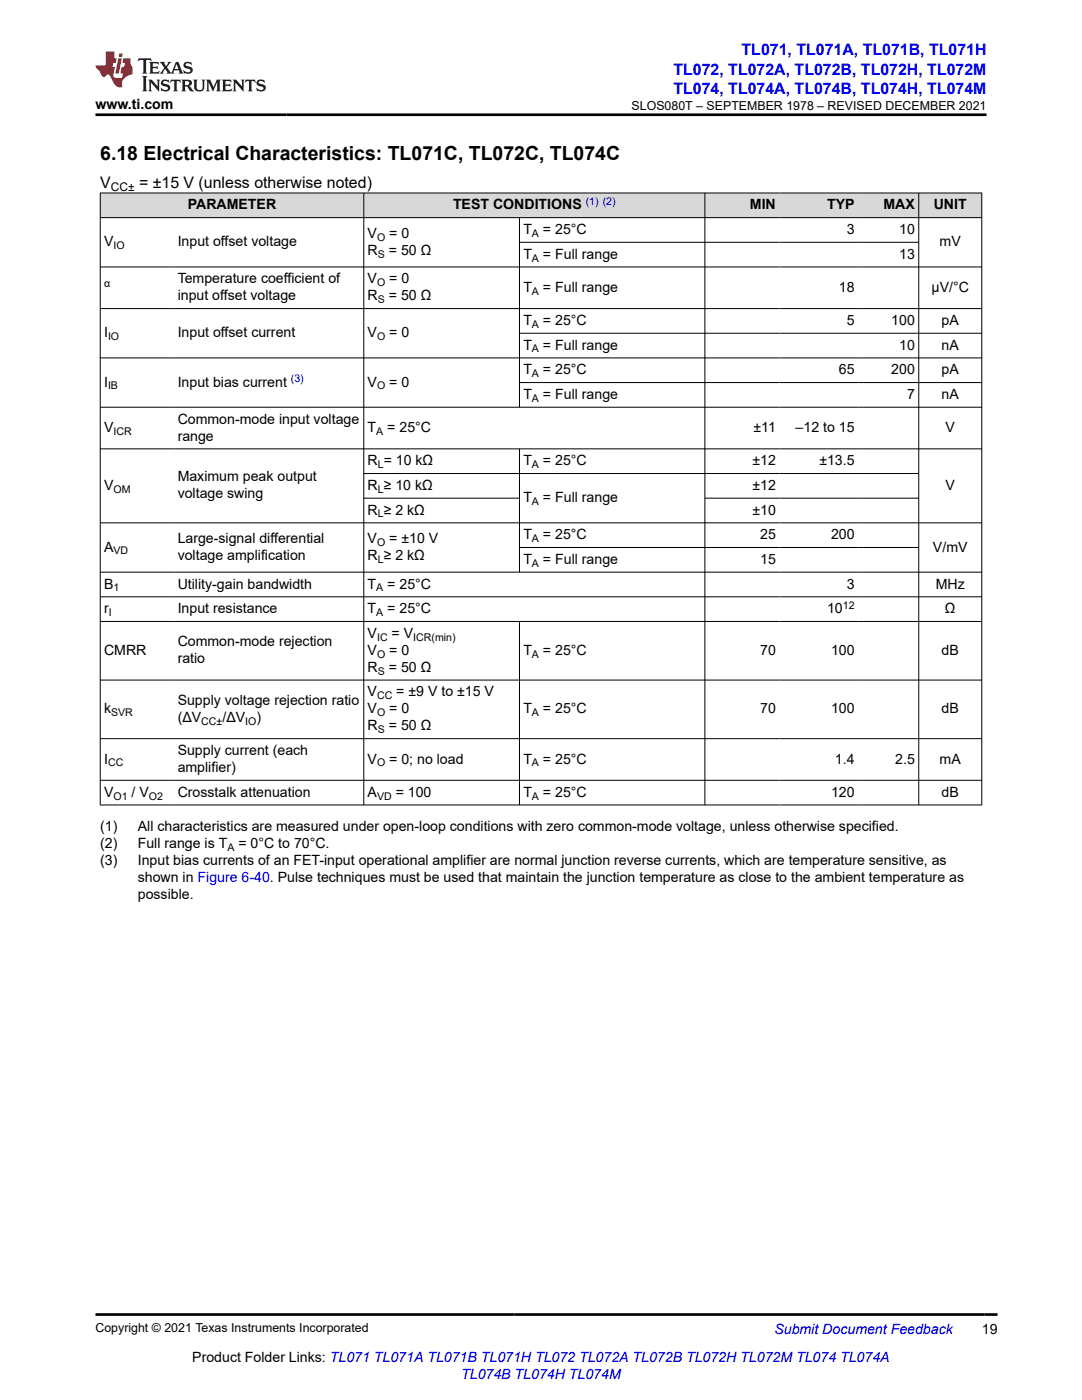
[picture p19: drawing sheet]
<svg xmlns="http://www.w3.org/2000/svg" width="216mm" height="279mm" viewBox="0 0 216 279" stroke-linecap="round" stroke-linejoin="round" font-family="sans-serif">
<defs><g id="words">
<text font-size="3.9" x="20" y="32">6.18 Electrical Characteristics: TL071C, TL072C, TL074C</text>
<g font-size="3.2" fill="#00f">
<text x="148" y="11.1">TL071, TL071A, TL071B, TL071H</text>
<text x="134.4" y="14.9">TL072, TL072A, TL072B, TL072H, TL072M</text>
<text x="134.4" y="18.7">TL074, TL074A, TL074B, TL074H, TL074M</text>
</g>
<g font-size="3.2">
<text x="20" y="37.5">V</text>
<text x="27.7" y="37.5">= ±15 V (unless otherwise noted)</text>
</g>
<g font-size="2.8">
<text x="19" y="21.8">www.ti.com</text>
<text x="37.5" y="41.8">PARAMETER</text>
<text x="90.4" y="41.8">TEST CONDITIONS</text>
<text x="149.6" y="41.8">MIN</text>
<text x="165" y="41.8">TYP</text>
<text x="176.3" y="41.8">MAX</text>
<text x="186.3" y="41.8">UNIT</text>
<text x="73.4" y="47.5">V</text>
<text x="77.7" y="47.5">= 0</text>
<text x="104.4" y="46.7">T</text>
<text x="108.3" y="46.7">= 25°C</text>
<text x="169" y="46.7">3</text>
<text x="179.4" y="46.7">10</text>
<text x="20.8" y="49.2">V</text>
<text x="35.5" y="49.2">Input offset voltage</text>
<text x="73.4" y="50.9">R</text>
<text x="77.6" y="50.9">= 50 Ω</text>
<text x="104.4" y="51.6">T</text>
<text x="108.3" y="51.6">= Full range</text>
<text x="179.4" y="51.6">13</text>
<text x="187.5" y="49.2">mV</text>
<text x="35.5" y="56.6">Temperature coefficient of</text>
<text x="35.5" y="59.9">input offset voltage</text>
<text x="73.4" y="56.6">V</text>
<text x="73.4" y="59.9">R</text>
<text x="77.6" y="59.9">= 50 Ω</text>
<text x="77.7" y="56.6">= 0</text>
<text x="104.4" y="58.2">T</text>
<text x="108.3" y="58.2">= Full range</text>
<text x="167.4" y="58.2">18</text>
<text x="185.9" y="58.2">µV/°C</text>
<text x="104.4" y="64.9">T</text>
<text x="108.3" y="64.9">= 25°C</text>
<text x="169" y="64.9">5</text>
<text x="177.9" y="64.9">100</text>
<text x="187.9" y="64.9">pA</text>
<text x="20.8" y="67.3">I</text>
<text x="35.5" y="67.3">Input offset current</text>
<text x="73.4" y="67.3">V</text>
<text x="77.7" y="67.3">= 0</text>
<text x="104.4" y="69.8">T</text>
<text x="108.3" y="69.8">= Full range</text>
<text x="179.4" y="69.8">10</text>
<text x="187.9" y="69.8">nA</text>
<text x="20.8" y="77.2">I</text>
<text x="35.5" y="77.2">Input bias current</text>
<text x="73.4" y="77.2">V</text>
<text x="77.7" y="77.2">= 0</text>
<text x="104.4" y="74.7">T</text>
<text x="108.3" y="74.7">= 25°C</text>
<text x="167.4" y="74.7">65</text>
<text x="177.9" y="74.7">200</text>
<text x="187.9" y="74.7">pA</text>
<text x="104.4" y="79.6">T</text>
<text x="108.3" y="79.6">= Full range</text>
<text x="181" y="79.6">7</text>
<text x="187.9" y="79.6">nA</text>
<text x="20.8" y="86.2">V</text>
<text x="35.5" y="84.5">Common-mode input voltage</text>
<text x="35.5" y="87.9">range</text>
<text x="73.4" y="86.2">T</text>
<text x="77.3" y="86.2">= 25°C</text>
<text x="150.3" y="86.2">±11</text>
<text x="158.8" y="86.2">–12 to 15</text>
<text x="188.7" y="86.2">V</text>
<text x="73.4" y="92.9">R = 10 kΩ</text>
<text x="104.4" y="92.9">T</text>
<text x="108.3" y="92.9">= 25°C</text>
<text x="150.1" y="92.9">±12</text>
<text x="163.5" y="92.9">±13.5</text>
<text x="20.8" y="97.8">V</text>
<text x="35.5" y="96.1">Maximum peak output</text>
<text x="35.5" y="99.5">voltage swing</text>
<text x="73.4" y="97.8">R ≥ 10 kΩ</text>
<text x="104.4" y="100.2">T</text>
<text x="108.3" y="100.2">= Full range</text>
<text x="150.1" y="97.8">±12</text>
<text x="188.7" y="97.8">V</text>
<text x="73.4" y="102.7">R ≥ 2 kΩ</text>
<text x="104.4" y="107.6">T</text>
<text x="108.3" y="107.6">= 25°C</text>
<text x="150.1" y="102.7">±10</text>
<text x="151.7" y="107.6">25</text>
<text x="165.8" y="107.6">200</text>
<text x="20.8" y="110.1">A</text>
<text x="35.5" y="108.4">Large-signal differential</text>
<text x="35.5" y="111.8">voltage amplification</text>
<text x="73.4" y="111.8">R ≥ 2 kΩ</text>
<text x="73.4" y="108.4">V</text>
<text x="77.7" y="108.4">= ±10 V</text>
<text x="104.4" y="112.5">T</text>
<text x="108.3" y="112.5">= Full range</text>
<text x="151.7" y="112.5">15</text>
<text x="186.2" y="110.1">V/mV</text>
<text x="20.8" y="117.5">B</text>
<text x="35.5" y="117.5">Utility-gain bandwidth</text>
<text x="73.4" y="117.5">T</text>
<text x="77.3" y="117.5">= 25°C</text>
<text x="169" y="117.5">3</text>
<text x="186.7" y="117.5">MHz</text>
<text x="20.8" y="122.4">r</text>
<text x="35.5" y="122.4">Input resistance</text>
<text x="73.4" y="122.4">T</text>
<text x="77.3" y="122.4">= 25°C</text>
<text x="165" y="122.4">10</text>
<text x="188.6" y="122.4">Ω</text>
<text x="20.8" y="130.7">CMRR</text>
<text x="35.5" y="129">Common-mode rejection</text>
<text x="73.4" y="127.3">V</text>
<text x="73.4" y="130.7">V</text>
<text x="77.7" y="130.7">= 0</text>
<text x="78.1" y="127.3">= V</text>
<text x="104.4" y="130.7">T</text>
<text x="108.3" y="130.7">= 25°C</text>
<text x="151.7" y="130.7">70</text>
<text x="165.8" y="130.7">100</text>
<text x="187.9" y="130.7">dB</text>
<text x="35.5" y="132.4">ratio</text>
<text x="73.4" y="134.1">R</text>
<text x="77.6" y="134.1">= 50 Ω</text>
<text x="20.8" y="142.4">k</text>
<text x="35.5" y="140.7">Supply voltage rejection ratio</text>
<text x="73.4" y="139">V</text>
<text x="73.4" y="142.4">V</text>
<text x="77.7" y="142.4">= 0</text>
<text x="79.1" y="139">= ±9 V to ±15 V</text>
<text x="104.4" y="142.4">T</text>
<text x="108.3" y="142.4">= 25°C</text>
<text x="151.7" y="142.4">70</text>
<text x="165.8" y="142.4">100</text>
<text x="187.9" y="142.4">dB</text>
<text x="35.5" y="144.1">(ΔV</text>
<text x="44.4" y="144.1">/ΔV</text>
<text x="51.2" y="144.1">)</text>
<text x="73.4" y="145.8">R</text>
<text x="77.6" y="145.8">= 50 Ω</text>
<text x="20.8" y="152.4">I</text>
<text x="35.5" y="150.7">Supply current (each</text>
<text x="35.5" y="154.1">amplifier)</text>
<text x="73.4" y="152.4">V</text>
<text x="77.7" y="152.4">= 0; no load</text>
<text x="104.4" y="152.4">T</text>
<text x="108.3" y="152.4">= 25°C</text>
<text x="166.6" y="152.4">1.4</text>
<text x="178.6" y="152.4">2.5</text>
<text x="187.5" y="152.4">mA</text>
<text x="20.8" y="159">V</text>
<text x="26.3" y="159">/ V</text>
<text x="35.5" y="159">Crosstalk attenuation</text>
<text x="73.4" y="159">A</text>
<text x="79" y="159">= 100</text>
<text x="104.4" y="159">T</text>
<text x="108.3" y="159">= 25°C</text>
<text x="165.8" y="159">120</text>
<text x="187.9" y="159">dB</text>
<text x="20" y="165.8">(1)</text>
<text x="27.5" y="165.8">All characteristics are measured under open-loop conditions with zero common-mode voltage, unless otherwise specified.</text>
<text x="20" y="169.2">(2)</text>
<text x="20" y="172.6">(3)</text>
<text x="27.5" y="169.2">Full range is T</text>
<text x="27.5" y="172.6">Input bias currents of an FET-input operational amplifier are normal junction reverse currents, which are temperature sensitive, as</text>
<text x="47.6" y="169.2">= 0°C to 70°C.</text>
<text x="27.5" y="176">shown in Figure 6-40. Pulse techniques must be used that maintain the junction temperature as close to the ambient temperature as</text>
<text x="27.5" y="179.3">possible.</text>
<text x="195.9" y="266.1">19</text>
<text x="38.4" y="271.7">Product Folder Links: TL071 TL071A TL071B TL071H TL072 TL072A TL072B TL072H TL072M TL074 TL074A</text>
</g>
<g font-size="2.8" fill="#00f">
<text x="154.5" y="266.2">Submit Document Feedback</text>
<text x="92" y="275.1">TL074B TL074H TL074M</text>
</g>
<g font-size="2.5">
<text x="126" y="21.9">SLOS080T – SEPTEMBER 1978 – REVISED DECEMBER 2021</text>
<text x="19" y="265.9">Copyright © 2021 Texas Instruments Incorporated</text>
</g>
<text font-size="2.4" x="22.1" y="38.1">CC±</text>
<g font-size="2.1" fill="#00f">
<text x="116.9" y="40.8">(1) (2)</text>
<text x="58" y="76.2">(3)</text>
</g>
<g font-size="2.1">
<text x="106.2" y="47.3">A</text>
<text x="22.6" y="49.7">IO</text>
<text x="75.2" y="48">O</text>
<text x="75.4" y="51.4">S</text>
<text x="106.2" y="52.2">A</text>
<text x="20.8" y="57.3">α</text>
<text x="75.2" y="57.1">O</text>
<text x="106.2" y="58.8">A</text>
<text x="75.4" y="60.5">S</text>
<text x="106.2" y="65.4">A</text>
<text x="21.6" y="67.9">IO</text>
<text x="75.2" y="67.9">O</text>
<text x="106.2" y="70.3">A</text>
<text x="21.6" y="77.7">IB</text>
<text x="75.2" y="77.7">O</text>
<text x="106.2" y="75.3">A</text>
<text x="106.2" y="80.2">A</text>
<text x="22.6" y="86.8">ICR</text>
<text x="75.1" y="86.8">A</text>
<text x="75.4" y="93.4">L</text>
<text x="106.2" y="93.4">A</text>
<text x="22.6" y="98.3">OM</text>
<text x="75.4" y="98.3">L</text>
<text x="106.2" y="100.8">A</text>
<text x="75.4" y="103.3">L</text>
<text x="22.6" y="110.6">VD</text>
<text x="75.2" y="108.9">O</text>
<text x="75.4" y="112.3">L</text>
<text x="106.2" y="108.2">A</text>
<text x="106.2" y="113.1">A</text>
<text x="22.6" y="118">1</text>
<text x="75.1" y="118">A</text>
<text x="21.7" y="122.9">I</text>
<text x="75.1" y="122.9">A</text>
<text x="168.2" y="121.4">12</text>
<text x="75.2" y="127.9">IC</text>
<text x="75.2" y="131.3">O</text>
<text x="82.5" y="127.9">ICR(min)</text>
<text x="106.2" y="131.3">A</text>
<text x="75.4" y="134.6">S</text>
<text x="22.2" y="142.9">SVR</text>
<text x="75.2" y="139.6">CC</text>
<text x="75.2" y="142.9">O</text>
<text x="106.2" y="142.9">A</text>
<text x="40.2" y="144.6">CC±</text>
<text x="48.9" y="144.6">IO</text>
<text x="75.4" y="146.3">S</text>
<text x="21.6" y="152.9">CC</text>
<text x="75.2" y="152.9">O</text>
<text x="106.2" y="152.9">A</text>
<text x="22.6" y="159.6">O1</text>
<text x="29.7" y="159.6">O2</text>
<text x="75.2" y="159.6">VD</text>
<text x="106.2" y="159.6">A</text>
<text x="45.4" y="169.7">A</text>
</g>
</g></defs>
<g fill="#d8d8d8">
<path d="M20 38.5h175.9v4.9h-175.9z" fill-rule="evenodd"/>
<path d="M20.1 38.6h52.4v4.8h-52.4z" fill-rule="evenodd"/>
<path d="M72.7 38.6h67.9v4.8h-67.9z" fill-rule="evenodd"/>
<path d="M140.7 38.6h14.8v4.8h-14.8z" fill-rule="evenodd"/>
<path d="M155.5 38.6h15.7v4.8h-15.7z" fill-rule="evenodd"/>
<path d="M171.2 38.6h12.1v4.8h-12.1z" fill-rule="evenodd"/>
<path d="M183.4 38.6h12.4v4.8h-12.4z" fill-rule="evenodd"/>
</g>
<g fill="none" stroke="#000" stroke-width=".2">
<path d="M19.9 38.5h176.1M20 38.5v122.2M72.6 38.5v122.2M140.7 38.5v122.2M183.3 38.5v122.2M195.9 38.5v122.2M19.9 43.4h176.1M19.9 53.3h176.1M103.7 43.4v37.9M103.7 48.4h79.7M19.9 61.6h176.1M19.9 71.4h176.1"/>
<path d="M103.7 66.5h92.3M103.7 76.3h92.3M19.9 81.3h176.1M19.9 89.6h176.1M72.6 94.5h110.8M72.6 99.4h31.1M103.7 89.6v24.6M140.7 99.4h42.7M19.9 104.3h176.1M19.9 114.2h176.1M19.9 119.1h176.1M103.7 109.3h79.7"/>
<path d="M19.9 124h176.1M19.9 135.7h176.1M103.7 124v36.7M19.9 147.4h176.1M19.9 155.7h176.1M19.9 160.6h176.1"/>
</g>
<path d="M27.7 11.6l-.2 .6 .5-.2h.6v.1v2.2l-.2 .4h1l-.2-.4v-2.2v-.1h.5l.5 .2-.1-.6zM29.8 12.4l.2 .3v1.6l-.2 .4h1.9l.1-.6a1.08 1.08 0 0 1-1.3 .2v-.7h.6l.4 .2v-.7l-.4 .2h-.6v-.5l.2-.2a1 1 0 0 1 1 .3l-.1-.5zM31.8 12.4l1 1.1-1 1.2h.9l-.2-.2 .4-.8 .5 .8-.2 .2h1.6l-.2-.2 .1-.5h1l.1 .5-.1 .2h.9l-.2-.4-.8-1.9h-.5l-1 2.1-.8-1.1 .9-1h-.8l.2 .2-.5 .6-.3-.6 .1-.2zM35.2 12.8l.4 1h-.8zM36.8 12.5a.65 .65 0 0 0-.2 .7 .65 .65 0 0 0 .6 .5l.7 .1 .1 .3a.79 .79 0 0 1-.7 .4 .79 .79 0 0 1-.7-.5l.1 .7 .2-.1a.93 .93 0 0 0 1.1 0 .93 .93 0 0 0 .4-.9 1.46 1.46 0 0 0-1.2-.6l-.1-.3a1.09 1.09 0 0 1 1.2 .2l-.2-.6-.1 .1-.6-.2zM28.4 15.2l.2 .4v2.2l-.2 .4h1l-.2-.4v-2.2l.2-.4zM29.6 15.9l.2 .4v1.5l-.2 .4h.8l-.3-.4v-1.3l1.7 1.8v-2l.2-.4h-.8l.2 .2 .1 1.1-1.2-1.3zM32.3 16a.65 .65 0 0 0-.2 .8 .65 .65 0 0 0 .7 .4l.6 .2 .1 .2a.79 .79 0 0 1-.7 .4 .79 .79 0 0 1-.7-.5l.1 .7 .2-.1a.93 .93 0 0 0 1.1 .1 .93 .93 0 0 0 .4-1 1.46 1.46 0 0 0-1.2-.5l-.1-.4a1.09 1.09 0 0 1 1.2 .2l-.2-.6-.1 .1-.6-.1zM34.1 15.9l-.1 .6a.63 .63 0 0 1 .7-.3l.1 1.6-.3 .4h1l-.2-.4v-1.6a.66 .66 0 0 1 .8 .3l-.1-.6zM36.2 15.9l.2 .4v1.5l-.2 .4h.9l-.2-.2v-.7h.5l.1 .2a.79 .79 0 0 0 1.2 .6l-1-.9a.61 .61 0 0 0 .6-.6 .61 .61 0 0 0-.5-.7zM36.9 16.2h.2a.47 .47 0 0 1 .5 .1 .47 .47 0 0 1 .1 .5l-.2 .1-.6 .1zM38.5 15.9l.2 .2a2.27 2.27 0 0 0 .4 2 1.04 1.04 0 0 0 1.7-.7v-1.3l.2-.2h-.8l.2 .4v1.1a.6 .6 0 0 1-.6 .6 .6 .6 0 0 1-.6-.6v-1.1l.3-.4zM41.1 15.9l.2 .4v1.5l-.2 .4h.7l-.2-.4v-1.4l.9 1.9 .8-1.9v1.4l-.2 .4h1l-.3-.4v-1.5l.3-.4h-.8l-.7 1.5-.7-1.5zM44.3 15.9l.2 .4v1.5l-.2 .4h1.9l.1-.6a1.09 1.09 0 0 1-1.3 .2v-.7h.6l.4 .2v-.6l-.4 .2h-.6v-.6l.2-.1a1.01 1.01 0 0 1 1 .3l-.1-.6zM46.4 15.9l.3 .4v1.5l-.3 .4h.8l-.2-.4v-1.3l1.6 1.8v-2l.2-.4h-.7l.2 .2v1.1l-1.2-1.3zM49 15.9l-.1 .6a.63 .63 0 0 1 .8-.3v1.6l-.3 .4h1l-.2-.4v-1.6a.66 .66 0 0 1 .8 .3l-.1-.6zM51.4 16a.65 .65 0 0 0-.2 .8 .65 .65 0 0 0 .6 .4l.6 .2 .2 .2a.79 .79 0 0 1-.8 .4 .79 .79 0 0 1-.6-.5l.1 .7 .2-.1a.93 .93 0 0 0 1 .1 .93 .93 0 0 0 .5-1 1.46 1.46 0 0 0-1.3-.5l-.1-.4a1.09 1.09 0 0 1 1.3 .2l-.2-.6-.2 .1-.5-.1z" fill="#231f20"/>
<path d="M21.1 10.3v2.7h-2.1l.1 .4 .9 1a.95 .95 0 0 0 .9 .9 .59 .59 0 0 1 .6-.4 .59 .59 0 0 1 .5 .3l.4 .8a1.59 1.59 0 0 0 2.1 1.4 1.61 1.61 0 0 1 1-2.3l1-.3-.1-1.5a1.59 1.59 0 0 1-.4-1.7h-1.4l-.2 .9h.5l-.1 .9h-.5l-.2 .9v.3l.4 .1-.2 .9h-.6a.73 .73 0 0 1-1.1-.7l.3-1.5h-.5l.2-.9h.5l.2-.9h-.5v-1.3zM23.6 11.6l-.6 3.1h.7l.6-3.1zM23.8 10.7l-.1 .6h.7l.1-.6z" fill="#ed1c24"/>
<path d="M19 22.9h177.8M19.1 262.3h179.9" fill="none" stroke="#000" stroke-width=".53"/>
<use href="#words"/>
</svg>
